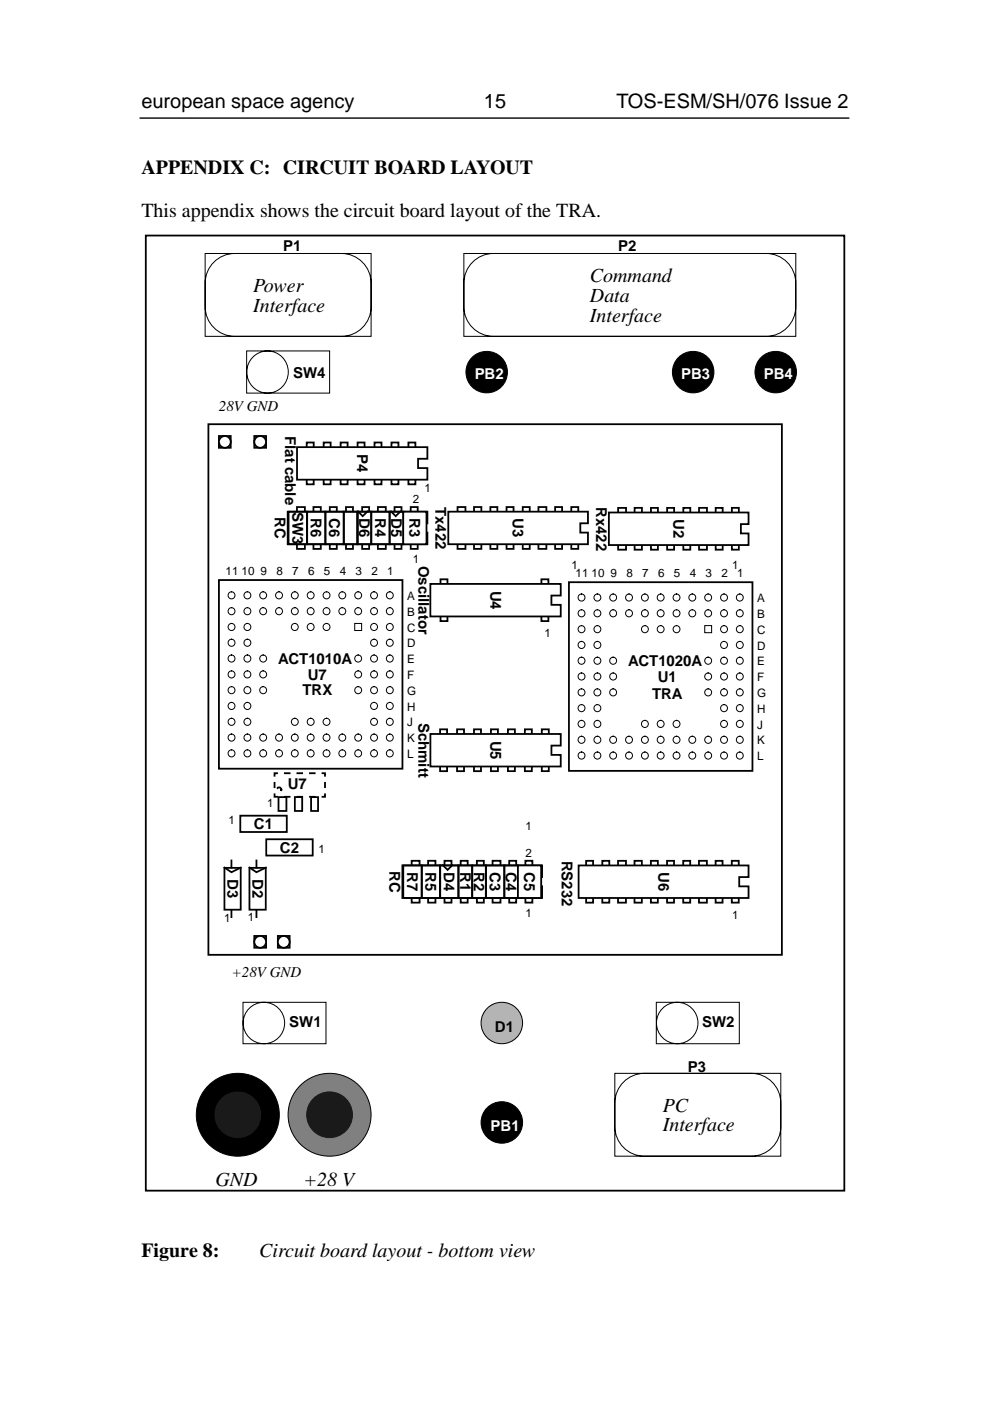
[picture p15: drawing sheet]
<svg xmlns="http://www.w3.org/2000/svg" width="210mm" height="297mm" viewBox="0 0 210 297" stroke-linecap="round" stroke-linejoin="round" font-family="sans-serif">
<defs><g id="words">
<g font-size="4.2">
<text x="30" y="22.9">european space agency</text>
<text x="102.6" y="22.9">15</text>
<text x="130.8" y="22.9">TOS-ESM/SH/076 Issue 2</text>
<text x="30" y="36.9">APPENDIX C: CIRCUIT BOARD LAYOUT</text>
<text x="30" y="46">This appendix shows the circuit board layout of the TRA.</text>
<text x="125.1" y="59.7">Command</text>
<text x="53.7" y="61.8">Power</text>
<text x="125.1" y="64">Data</text>
<text x="53.7" y="66.1">Interface</text>
<text x="125.1" y="68.2">Interface</text>
<text x="140.6" y="235.7">PC</text>
<text x="140.6" y="239.9">Interface</text>
<text x="45.7" y="251.5">GND</text>
<text x="64.4" y="251.5">+28 V</text>
<text x="30" y="266.5">Figure 8:</text>
<text x="55" y="266.5">Circuit board layout - bottom view</text>
</g>
<g font-size="3.2">
<text x="60.1" y="53.3">P1</text>
<text x="131.1" y="53.3">P2</text>
<text x="62.2" y="80.2">SW4</text>
<text x="46.4" y="87.1">28V GND</text>
<text x="60.5" y="92.4" transform="rotate(90 60.5 92.4)">Flat cable</text>
<text x="75.8" y="96.2" transform="rotate(90 75.8 96.2)">P4</text>
<text x="92.4" y="107.4" transform="rotate(90 92.4 107.4)">Tx422</text>
<text x="126.4" y="107.4" transform="rotate(90 126.4 107.4)">Rx422</text>
<text x="58.3" y="109.7" transform="rotate(90 58.3 109.7)">RC</text>
<text x="62.1" y="108.5" transform="rotate(90 62.1 108.5)">SW3</text>
<text x="65.9" y="109.9" transform="rotate(90 65.9 109.9)">R6</text>
<text x="69.8" y="109.9" transform="rotate(90 69.8 109.9)">C6</text>
<text x="76.2" y="109.9" transform="rotate(90 76.2 109.9)">D6</text>
<text x="79.6" y="109.9" transform="rotate(90 79.6 109.9)">R4</text>
<text x="83" y="109.9" transform="rotate(90 83 109.9)">D5</text>
<text x="86.9" y="109.9" transform="rotate(90 86.9 109.9)">R3</text>
<text x="108.8" y="109.9" transform="rotate(90 108.8 109.9)">U3</text>
<text x="142.8" y="110.1" transform="rotate(90 142.8 110.1)">U2</text>
<text x="88.8" y="119.9" transform="rotate(90 88.8 119.9)">Oscillator</text>
<text x="104" y="125.2" transform="rotate(90 104 125.2)">U4</text>
<text x="59" y="140.7">ACT1010A</text>
<text x="133.2" y="141.1">ACT1020A</text>
<text x="64.1" y="147.4">TRX</text>
<text x="65.3" y="144.2">U7</text>
<text x="138.3" y="148.2">TRA</text>
<text x="139.5" y="144.7">U1</text>
<text x="88.8" y="153.3" transform="rotate(90 88.8 153.3)">Schmitt</text>
<text x="104" y="157" transform="rotate(90 104 157)">U5</text>
<text x="61" y="167.3">U7</text>
<text x="53.9" y="175.8">C1</text>
<text x="59.4" y="180.8">C2</text>
<text x="82.6" y="184.6" transform="rotate(90 82.6 184.6)">RC</text>
<text x="86.4" y="184.9" transform="rotate(90 86.4 184.9)">R7</text>
<text x="90.3" y="184.9" transform="rotate(90 90.3 184.9)">R5</text>
<text x="94.2" y="184.9" transform="rotate(90 94.2 184.9)">D4</text>
<text x="97.6" y="184.9" transform="rotate(90 97.6 184.9)">R1</text>
<text x="100.5" y="184.9" transform="rotate(90 100.5 184.9)">R2</text>
<text x="103.9" y="184.9" transform="rotate(90 103.9 184.9)">C3</text>
<text x="107.3" y="184.9" transform="rotate(90 107.3 184.9)">C4</text>
<text x="111.2" y="184.9" transform="rotate(90 111.2 184.9)">C5</text>
<text x="119.1" y="182.5" transform="rotate(90 119.1 182.5)">RS232</text>
<text x="139.6" y="184.9" transform="rotate(90 139.6 184.9)">U6</text>
<text x="48.3" y="186.4" transform="rotate(90 48.3 186.4)">D3</text>
<text x="53.6" y="186.4" transform="rotate(90 53.6 186.4)">D2</text>
<text x="49.2" y="207.1">+28V GND</text>
<text x="61.4" y="217.8">SW1</text>
<text x="105" y="218.8">D1</text>
<text x="148.9" y="217.8">SW2</text>
<text x="145.9" y="227.3">P3</text>
</g>
<g font-size="3.2" fill="#fff">
<text x="100.7" y="80.3">PB2</text>
<text x="144.5" y="80.3">PB3</text>
<text x="162" y="80.3">PB4</text>
<text x="104" y="239.8">PB1</text>
</g>
<g font-size="2.5">
<text x="87.6" y="106.7">2</text>
<text x="90.1" y="104.2">1</text>
<text x="87.6" y="119.4">1</text>
<text x="47.9" y="122">11</text>
<text x="51.2" y="122">10</text>
<text x="55.3" y="122">9</text>
<text x="58.6" y="122">8</text>
<text x="62" y="122">7</text>
<text x="65.3" y="122">6</text>
<text x="68.7" y="122">5</text>
<text x="72.1" y="122">4</text>
<text x="75.4" y="122">3</text>
<text x="78.8" y="122">2</text>
<text x="82.1" y="122">1</text>
<text x="121.2" y="120.7">1</text>
<text x="122.1" y="122.4">11</text>
<text x="125.5" y="122.4">10</text>
<text x="129.5" y="122.4">9</text>
<text x="132.9" y="122.4">8</text>
<text x="136.2" y="122.4">7</text>
<text x="139.6" y="122.4">6</text>
<text x="142.9" y="122.4">5</text>
<text x="146.3" y="122.4">4</text>
<text x="149.7" y="122.4">3</text>
<text x="153" y="122.4">2</text>
<text x="155.3" y="120.7">1</text>
<text x="156.3" y="122.4">1</text>
<text x="86.3" y="127.2">A</text>
<text x="86.3" y="130.6">B</text>
<text x="160.6" y="127.7">A</text>
<text x="160.6" y="131">B</text>
<text x="86.3" y="133.9">C</text>
<text x="86.3" y="137.3">D</text>
<text x="115.5" y="135">1</text>
<text x="160.6" y="134.4">C</text>
<text x="160.6" y="137.7">D</text>
<text x="86.3" y="140.6">E</text>
<text x="86.3" y="144">F</text>
<text x="160.6" y="141.1">E</text>
<text x="86.3" y="147.3">G</text>
<text x="160.6" y="144.4">F</text>
<text x="160.6" y="147.8">G</text>
<text x="86.3" y="150.7">H</text>
<text x="86.3" y="154">J</text>
<text x="160.6" y="151.1">H</text>
<text x="160.6" y="154.5">J</text>
<text x="86.3" y="157.4">K</text>
<text x="86.3" y="160.7">L</text>
<text x="160.6" y="157.8">K</text>
<text x="160.6" y="161.2">L</text>
<text x="56.7" y="171.2">1</text>
<text x="48.4" y="174.7">1</text>
<text x="111.5" y="175.9">1</text>
<text x="67.6" y="180.9">1</text>
<text x="111.4" y="181.7">2</text>
<text x="47.6" y="195.4">1</text>
<text x="52.6" y="195.2">1</text>
<text x="111.4" y="194.4">1</text>
<text x="155.3" y="194.9">1</text>
</g>
</g></defs>
<path d="M29.7 25h150.3" fill="none" stroke="#000" stroke-width=".3"/>
<path d="M30 20h150v4h-150z" fill-rule="evenodd" fill="#fff"/>
<path d="M30.9 49.9h148.2v202.5h-148.2z" fill="none" stroke="#000" stroke-width=".38"/>
<circle cx="69.9" cy="236.4" r="8.8" fill="#808080" stroke="#000" stroke-width=".21"/>
<g fill="#000" stroke="#000" stroke-width=".21">
<circle cx="103.2" cy="78.9" r="4.4"/>
<circle cx="147" cy="78.9" r="4.4"/>
<circle cx="164.5" cy="78.9" r="4.4"/>
<circle cx="50.4" cy="236.4" r="8.8"/>
</g>
<g fill="none" stroke="#000" stroke-width=".21">
<path d="M43.5 53.7h35.2v17.6h-35.2zM45.3 55.6a6.9 6.9 0 0 1 6-1.9h18.1a12.5 12.5 0 0 1 5.9 .7 6.7 6.7 0 0 1 3.4 7.1v2.1a6.6 6.6 0 0 1-5.2 7.6l-20.7 .1a12.5 12.5 0 0 1-5.9-.7 6.7 6.7 0 0 1-3.4-7v-2.8a6.5 6.5 0 0 1 1.8-5.2zM98.4 53.7h70.4v17.6h-70.4zM100.2 55.6a6.2 6.2 0 0 1 4.4-1.9h55.4a8.6 8.6 0 0 1 6.2 1.3 6.9 6.9 0 0 1 2.6 6.5v2.1a6.6 6.6 0 0 1-5.3 7.6l-56.3 .1a8.6 8.6 0 0 1-6.3-1.2 6.9 6.9 0 0 1-2.5-6.5v-2.8a6.5 6.5 0 0 1 1.8-5.2zM52.3 74.4h17.6v8.9h-17.6zM51.5 212.5h17.6v8.8h-17.6zM130.4 227.6h35.2v17.5h-35.2zM132.2 229.4a6.9 6.9 0 0 1 6-1.8h18.1a12.5 12.5 0 0 1 5.9 .7 6.7 6.7 0 0 1 3.4 7v2.1a6.6 6.6 0 0 1-5.2 7.7h-20.7a12.5 12.5 0 0 1-5.9-.7 6.7 6.7 0 0 1-3.4-7v-2.8a6.5 6.5 0 0 1 1.8-5.2z"/>
<circle cx="56.7" cy="78.8" r="4.4"/>
<circle cx="56" cy="216.9" r="4.4"/>
</g>
<circle cx="106.4" cy="216.9" r="4.4" fill="#b3b3b3" stroke="#000" stroke-width=".21"/>
<g fill="#1a1a1a" stroke="#1a1a1a" stroke-width=".21">
<circle cx="69.9" cy="236.4" r="4.9"/>
<circle cx="50.4" cy="236.4" r="4.9"/>
</g>
<circle cx="106.4" cy="238" r="4.4" fill="#000" stroke="#000" stroke-width=".21"/>
<path d="M44.2 89.9h121.6v112.5h-121.6zM124.3 182.5h1.5v8.9h-1.5zM127.7 182.5h1.5v8.9h-1.5zM131.1 182.5h1.7v8.9h-1.7zM134.6 182.5h1.5v8.9h-1.5zM138 182.5h1.5v8.9h-1.5zM141.5 182.5h1.5v8.9h-1.5zM144.9 182.5h1.5v8.9h-1.5zM148.2 182.5h1.7v8.9h-1.7zM151.8 182.5h1.5v8.9h-1.5zM155.2 182.5h1.5v8.9h-1.5z" fill="none" stroke="#000" stroke-width=".38"/>
<path d="M122.7 183.5h36.1v2.5h-2v1.9h2v2.5h-36.1z" fill-rule="evenodd" fill="#fff" stroke="#000" stroke-width=".38"/>
<path d="M93.4 122.8h1.5v8.9h-1.5zM114.8 122.8h1.5v8.9h-1.5z" fill="none" stroke="#000" stroke-width=".38"/>
<path d="M91.3 123.8h27.6v2.5h-1.9v1.9h1.9v2.5h-27.6z" fill-rule="evenodd" fill="#fff" stroke="#000" stroke-width=".38"/>
<path d="M93.3 154.6h1.5v8.9h-1.5zM96.9 154.6h1.5v8.9h-1.5zM100.5 154.6h1.5v8.9h-1.5zM104.1 154.6h1.5v8.9h-1.5zM107.7 154.6h1.5v8.9h-1.5zM111.3 154.6h1.5v8.9h-1.5zM114.9 154.6h1.5v8.9h-1.5z" fill="none" stroke="#000" stroke-width=".38"/>
<path d="M91.3 155.6h27.6v2.5h-1.9v2h1.9v2.4h-27.6z" fill-rule="evenodd" fill="#fff" stroke="#000" stroke-width=".38"/>
<path d="M97 107.5h1.7v8.9h-1.7zM100.5 107.5h1.6v8.9h-1.6zM104 107.5h1.5v8.9h-1.5zM107.4 107.5h1.5v8.9h-1.5zM110.9 107.5h1.5v8.9h-1.5zM114.2 107.5h1.7v8.9h-1.7zM117.7 107.5h1.5v8.9h-1.5zM121.2 107.5h1.5v8.9h-1.5z" fill="none" stroke="#000" stroke-width=".38"/>
<path d="M95.1 108.5h29.6v2.5h-1.6v1.9h1.6v2.5h-29.6z" fill-rule="evenodd" fill="#fff" stroke="#000" stroke-width=".38"/>
<path d="M131.1 107.7h1.7v8.9h-1.7zM134.6 107.7h1.6v8.9h-1.6zM138.1 107.7h1.4v8.9h-1.4zM141.5 107.7h1.5v8.9h-1.5zM144.9 107.7h1.5v8.9h-1.5zM148.3 107.7h1.6v8.9h-1.6zM151.8 107.7h1.5v8.9h-1.5zM155.2 107.7h1.5v8.8h-1.5z" fill="none" stroke="#000" stroke-width=".38"/>
<path d="M129.1 108.7h29.7v2.4h-1.7v2h1.7v2.5h-29.7z" fill-rule="evenodd" fill="#fff" stroke="#000" stroke-width=".38"/>
<path d="M120.7 123.4h38.9v40h-38.9z" fill="none" stroke="#000" stroke-width=".38"/>
<path d="M149.5 132.6h1.4v1.5h-1.4z" fill="none" stroke="#000" stroke-width=".21"/>
<path d="M132.9 129.5l.5-.2v.7v-.7a.75 .75 0 0 1 .8 .9 .75 .75 0 0 1-1.1 .5 .75 .75 0 0 1-.2-1.2z" fill="#fff"/>
<circle cx="133.4" cy="130" r=".74" fill="none" stroke="#000" stroke-width=".21"/>
<path d="M143 129.5l.5-.2v.7v-.7a.75 .75 0 0 1 .7 .9 .75 .75 0 0 1-1.1 .5 .75 .75 0 0 1-.1-1.2z" fill="#fff"/>
<circle cx="143.5" cy="130" r=".74" fill="none" stroke="#000" stroke-width=".21"/>
<path d="M136.3 129.5l.5-.2v.7v-.7a.75 .75 0 0 1 .7 .9 .75 .75 0 0 1-1.1 .5 .75 .75 0 0 1-.1-1.2z" fill="#fff"/>
<circle cx="136.8" cy="130" r=".74" fill="none" stroke="#000" stroke-width=".21"/>
<path d="M129.5 129.5l.6-.2v.7v-.7a.75 .75 0 0 1 .7 .9 .75 .75 0 0 1-1.1 .5 .75 .75 0 0 1-.2-1.2z" fill="#fff"/>
<circle cx="130.1" cy="130" r=".74" fill="none" stroke="#000" stroke-width=".21"/>
<path d="M149.7 129.5l.5-.2v.7v-.7a.75 .75 0 0 1 .8 .9 .75 .75 0 0 1-1.1 .5 .75 .75 0 0 1-.2-1.2z" fill="#fff"/>
<circle cx="150.2" cy="130" r=".74" fill="none" stroke="#000" stroke-width=".21"/>
<path d="M146.3 129.5l.5-.2v.7v-.7a.75 .75 0 0 1 .8 .9 .75 .75 0 0 1-1.1 .5 .75 .75 0 0 1-.2-1.2z" fill="#fff"/>
<circle cx="146.8" cy="130" r=".74" fill="none" stroke="#000" stroke-width=".21"/>
<path d="M139.6 129.5l.5-.2v.7v-.7a.75 .75 0 0 1 .8 .9 .75 .75 0 0 1-1.1 .5 .75 .75 0 0 1-.2-1.2z" fill="#fff"/>
<circle cx="140.1" cy="130" r=".74" fill="none" stroke="#000" stroke-width=".21"/>
<path d="M126.2 129.5l.5-.2v.7v-.7a.75 .75 0 0 1 .8 .9 .75 .75 0 0 1-1.1 .5 .75 .75 0 0 1-.2-1.2z" fill="#fff"/>
<circle cx="126.7" cy="130" r=".74" fill="none" stroke="#000" stroke-width=".21"/>
<path d="M122.8 129.5l.5-.2v.7v-.7a.75 .75 0 0 1 .8 .9 .75 .75 0 0 1-1.1 .5 .75 .75 0 0 1-.2-1.2z" fill="#fff"/>
<circle cx="123.3" cy="130" r=".74" fill="none" stroke="#000" stroke-width=".21"/>
<path d="M156.4 129.5l.5-.2v.7v-.7a.75 .75 0 0 1 .8 .9 .75 .75 0 0 1-1.1 .5 .75 .75 0 0 1-.2-1.2z" fill="#fff"/>
<circle cx="156.9" cy="130" r=".74" fill="none" stroke="#000" stroke-width=".21"/>
<path d="M153.1 129.5l.5-.2v.7v-.7a.75 .75 0 0 1 .7 .9 .75 .75 0 0 1-1.1 .5 .75 .75 0 0 1-.1-1.2z" fill="#fff"/>
<circle cx="153.6" cy="130" r=".74" fill="none" stroke="#000" stroke-width=".21"/>
<path d="M132.9 126.2l.5-.3v.8v-.8a.75 .75 0 0 1 .8 1 .75 .75 0 0 1-1.1 .4 .75 .75 0 0 1-.2-1.1z" fill="#fff"/>
<circle cx="133.4" cy="126.7" r=".74" fill="none" stroke="#000" stroke-width=".21"/>
<path d="M143 126.2l.5-.3v.8v-.8a.75 .75 0 0 1 .7 1 .75 .75 0 0 1-1.1 .4 .75 .75 0 0 1-.1-1.1z" fill="#fff"/>
<circle cx="143.5" cy="126.7" r=".74" fill="none" stroke="#000" stroke-width=".21"/>
<path d="M136.3 126.2l.5-.3v.8v-.8a.75 .75 0 0 1 .7 1 .75 .75 0 0 1-1.1 .4 .75 .75 0 0 1-.1-1.1z" fill="#fff"/>
<circle cx="136.8" cy="126.7" r=".74" fill="none" stroke="#000" stroke-width=".21"/>
<path d="M129.5 126.2l.6-.3v.8v-.8a.75 .75 0 0 1 .7 1 .75 .75 0 0 1-1.1 .4 .75 .75 0 0 1-.2-1.1z" fill="#fff"/>
<circle cx="130.1" cy="126.7" r=".74" fill="none" stroke="#000" stroke-width=".21"/>
<path d="M149.7 126.2l.5-.3v.8v-.8a.75 .75 0 0 1 .8 1 .75 .75 0 0 1-1.1 .4 .75 .75 0 0 1-.2-1.1z" fill="#fff"/>
<circle cx="150.2" cy="126.7" r=".74" fill="none" stroke="#000" stroke-width=".21"/>
<path d="M146.3 126.2l.5-.3v.8v-.8a.75 .75 0 0 1 .8 1 .75 .75 0 0 1-1.1 .4 .75 .75 0 0 1-.2-1.1z" fill="#fff"/>
<circle cx="146.8" cy="126.7" r=".74" fill="none" stroke="#000" stroke-width=".21"/>
<path d="M139.6 126.2l.5-.3v.8v-.8a.75 .75 0 0 1 .8 1 .75 .75 0 0 1-1.1 .4 .75 .75 0 0 1-.2-1.1z" fill="#fff"/>
<circle cx="140.1" cy="126.7" r=".74" fill="none" stroke="#000" stroke-width=".21"/>
<path d="M126.2 126.2l.5-.3v.8v-.8a.75 .75 0 0 1 .8 1 .75 .75 0 0 1-1.1 .4 .75 .75 0 0 1-.2-1.1z" fill="#fff"/>
<circle cx="126.7" cy="126.7" r=".74" fill="none" stroke="#000" stroke-width=".21"/>
<path d="M122.8 126.2l.5-.3v.8v-.8a.75 .75 0 0 1 .8 1 .75 .75 0 0 1-1.1 .4 .75 .75 0 0 1-.2-1.1z" fill="#fff"/>
<circle cx="123.3" cy="126.7" r=".74" fill="none" stroke="#000" stroke-width=".21"/>
<path d="M156.4 126.2l.5-.3v.8v-.8a.75 .75 0 0 1 .8 1 .75 .75 0 0 1-1.1 .4 .75 .75 0 0 1-.2-1.1z" fill="#fff"/>
<circle cx="156.9" cy="126.7" r=".74" fill="none" stroke="#000" stroke-width=".21"/>
<path d="M153.1 126.2l.5-.3v.8v-.8a.75 .75 0 0 1 .7 1 .75 .75 0 0 1-1.1 .4 .75 .75 0 0 1-.1-1.1z" fill="#fff"/>
<circle cx="153.6" cy="126.7" r=".74" fill="none" stroke="#000" stroke-width=".21"/>
<path d="M143 132.9l.5-.3v.8v-.8a.75 .75 0 0 1 .7 1 .75 .75 0 0 1-1.1 .4 .75 .75 0 0 1-.1-1.1z" fill="#fff"/>
<circle cx="143.5" cy="133.4" r=".74" fill="none" stroke="#000" stroke-width=".21"/>
<path d="M136.3 132.9l.5-.3v.8v-.8a.75 .75 0 0 1 .7 1 .75 .75 0 0 1-1.1 .4 .75 .75 0 0 1-.1-1.1z" fill="#fff"/>
<circle cx="136.8" cy="133.4" r=".74" fill="none" stroke="#000" stroke-width=".21"/>
<path d="M139.6 132.9l.5-.3v.8v-.8a.75 .75 0 0 1 .8 1 .75 .75 0 0 1-1.1 .4 .75 .75 0 0 1-.2-1.1z" fill="#fff"/>
<circle cx="140.1" cy="133.4" r=".74" fill="none" stroke="#000" stroke-width=".21"/>
<path d="M126.2 132.9l.5-.3v.8v-.8a.75 .75 0 0 1 .8 1 .75 .75 0 0 1-1.1 .4 .75 .75 0 0 1-.2-1.1z" fill="#fff"/>
<circle cx="126.7" cy="133.4" r=".74" fill="none" stroke="#000" stroke-width=".21"/>
<path d="M122.8 132.9l.5-.3v.8v-.8a.75 .75 0 0 1 .8 1 .75 .75 0 0 1-1.1 .4 .75 .75 0 0 1-.2-1.1z" fill="#fff"/>
<circle cx="123.3" cy="133.4" r=".74" fill="none" stroke="#000" stroke-width=".21"/>
<path d="M156.4 132.9l.5-.3v.8v-.8a.75 .75 0 0 1 .8 1 .75 .75 0 0 1-1.1 .4 .75 .75 0 0 1-.2-1.1z" fill="#fff"/>
<circle cx="156.9" cy="133.4" r=".74" fill="none" stroke="#000" stroke-width=".21"/>
<path d="M153.1 132.9l.5-.3v.8v-.8a.75 .75 0 0 1 .7 1 .75 .75 0 0 1-1.1 .4 .75 .75 0 0 1-.1-1.1z" fill="#fff"/>
<circle cx="153.6" cy="133.4" r=".74" fill="none" stroke="#000" stroke-width=".21"/>
<path d="M126.2 136.2l.5-.2v.7v-.7a.75 .75 0 0 1 .8 .9 .75 .75 0 0 1-1.1 .5 .75 .75 0 0 1-.2-1.2z" fill="#fff"/>
<circle cx="126.7" cy="136.7" r=".74" fill="none" stroke="#000" stroke-width=".21"/>
<path d="M122.8 136.2l.5-.2v.7v-.7a.75 .75 0 0 1 .8 .9 .75 .75 0 0 1-1.1 .5 .75 .75 0 0 1-.2-1.2z" fill="#fff"/>
<circle cx="123.3" cy="136.7" r=".74" fill="none" stroke="#000" stroke-width=".21"/>
<path d="M156.4 136.2l.5-.2v.7v-.7a.75 .75 0 0 1 .8 .9 .75 .75 0 0 1-1.1 .5 .75 .75 0 0 1-.2-1.2z" fill="#fff"/>
<circle cx="156.9" cy="136.7" r=".74" fill="none" stroke="#000" stroke-width=".21"/>
<path d="M153.1 136.2l.5-.2v.7v-.7a.75 .75 0 0 1 .7 .9 .75 .75 0 0 1-1.1 .5 .75 .75 0 0 1-.1-1.2z" fill="#fff"/>
<circle cx="153.6" cy="136.7" r=".74" fill="none" stroke="#000" stroke-width=".21"/>
<path d="M129.5 139.6l.6-.3v.8v-.8a.75 .75 0 0 1 .7 1 .75 .75 0 0 1-1.1 .4 .75 .75 0 0 1-.2-1.1z" fill="#fff"/>
<circle cx="130.1" cy="140.1" r=".74" fill="none" stroke="#000" stroke-width=".21"/>
<path d="M149.7 139.6l.5-.3v.8v-.8a.75 .75 0 0 1 .8 1 .75 .75 0 0 1-1.1 .4 .75 .75 0 0 1-.2-1.1z" fill="#fff"/>
<circle cx="150.2" cy="140.1" r=".74" fill="none" stroke="#000" stroke-width=".21"/>
<path d="M126.2 139.6l.5-.3v.8v-.8a.75 .75 0 0 1 .8 1 .75 .75 0 0 1-1.1 .4 .75 .75 0 0 1-.2-1.1z" fill="#fff"/>
<circle cx="126.7" cy="140.1" r=".74" fill="none" stroke="#000" stroke-width=".21"/>
<path d="M122.8 139.6l.5-.3v.8v-.8a.75 .75 0 0 1 .8 1 .75 .75 0 0 1-1.1 .4 .75 .75 0 0 1-.2-1.1z" fill="#fff"/>
<circle cx="123.3" cy="140.1" r=".74" fill="none" stroke="#000" stroke-width=".21"/>
<path d="M156.4 139.6l.5-.3v.8v-.8a.75 .75 0 0 1 .8 1 .75 .75 0 0 1-1.1 .4 .75 .75 0 0 1-.2-1.1z" fill="#fff"/>
<circle cx="156.9" cy="140.1" r=".74" fill="none" stroke="#000" stroke-width=".21"/>
<path d="M153.1 139.6l.5-.3v.8v-.8a.75 .75 0 0 1 .7 1 .75 .75 0 0 1-1.1 .4 .75 .75 0 0 1-.1-1.1z" fill="#fff"/>
<circle cx="153.6" cy="140.1" r=".74" fill="none" stroke="#000" stroke-width=".21"/>
<path d="M129.5 142.9l.6-.2v.7v-.7a.75 .75 0 0 1 .7 .9 .75 .75 0 0 1-1.1 .5 .75 .75 0 0 1-.2-1.2z" fill="#fff"/>
<circle cx="130.1" cy="143.4" r=".74" fill="none" stroke="#000" stroke-width=".21"/>
<path d="M149.7 142.9l.5-.2v.7v-.7a.75 .75 0 0 1 .8 .9 .75 .75 0 0 1-1.1 .5 .75 .75 0 0 1-.2-1.2z" fill="#fff"/>
<circle cx="150.2" cy="143.4" r=".74" fill="none" stroke="#000" stroke-width=".21"/>
<path d="M126.2 142.9l.5-.2v.7v-.7a.75 .75 0 0 1 .8 .9 .75 .75 0 0 1-1.1 .5 .75 .75 0 0 1-.2-1.2z" fill="#fff"/>
<circle cx="126.7" cy="143.4" r=".74" fill="none" stroke="#000" stroke-width=".21"/>
<path d="M122.8 142.9l.5-.2v.7v-.7a.75 .75 0 0 1 .8 .9 .75 .75 0 0 1-1.1 .5 .75 .75 0 0 1-.2-1.2z" fill="#fff"/>
<circle cx="123.3" cy="143.4" r=".74" fill="none" stroke="#000" stroke-width=".21"/>
<path d="M156.4 142.9l.5-.2v.7v-.7a.75 .75 0 0 1 .8 .9 .75 .75 0 0 1-1.1 .5 .75 .75 0 0 1-.2-1.2z" fill="#fff"/>
<circle cx="156.9" cy="143.4" r=".74" fill="none" stroke="#000" stroke-width=".21"/>
<path d="M153.1 142.9l.5-.2v.7v-.7a.75 .75 0 0 1 .7 .9 .75 .75 0 0 1-1.1 .5 .75 .75 0 0 1-.1-1.2z" fill="#fff"/>
<circle cx="153.6" cy="143.4" r=".74" fill="none" stroke="#000" stroke-width=".21"/>
<path d="M129.5 146.3l.6-.3v.8v-.8a.75 .75 0 0 1 .7 1 .75 .75 0 0 1-1.1 .4 .75 .75 0 0 1-.2-1.1z" fill="#fff"/>
<circle cx="130.1" cy="146.8" r=".74" fill="none" stroke="#000" stroke-width=".21"/>
<path d="M149.7 146.3l.5-.3v.8v-.8a.75 .75 0 0 1 .8 1 .75 .75 0 0 1-1.1 .4 .75 .75 0 0 1-.2-1.1z" fill="#fff"/>
<circle cx="150.2" cy="146.8" r=".74" fill="none" stroke="#000" stroke-width=".21"/>
<path d="M126.2 146.3l.5-.3v.8v-.8a.75 .75 0 0 1 .8 1 .75 .75 0 0 1-1.1 .4 .75 .75 0 0 1-.2-1.1z" fill="#fff"/>
<circle cx="126.7" cy="146.8" r=".74" fill="none" stroke="#000" stroke-width=".21"/>
<path d="M122.8 146.3l.5-.3v.8v-.8a.75 .75 0 0 1 .8 1 .75 .75 0 0 1-1.1 .4 .75 .75 0 0 1-.2-1.1z" fill="#fff"/>
<circle cx="123.3" cy="146.8" r=".74" fill="none" stroke="#000" stroke-width=".21"/>
<path d="M156.4 146.3l.5-.3v.8v-.8a.75 .75 0 0 1 .8 1 .75 .75 0 0 1-1.1 .4 .75 .75 0 0 1-.2-1.1z" fill="#fff"/>
<circle cx="156.9" cy="146.8" r=".74" fill="none" stroke="#000" stroke-width=".21"/>
<path d="M153.1 146.3l.5-.3v.8v-.8a.75 .75 0 0 1 .7 1 .75 .75 0 0 1-1.1 .4 .75 .75 0 0 1-.1-1.1z" fill="#fff"/>
<circle cx="153.6" cy="146.8" r=".74" fill="none" stroke="#000" stroke-width=".21"/>
<path d="M126.2 149.6l.5-.2v.7v-.7a.75 .75 0 0 1 .8 .9 .75 .75 0 0 1-1.1 .5 .75 .75 0 0 1-.2-1.2z" fill="#fff"/>
<circle cx="126.7" cy="150.1" r=".74" fill="none" stroke="#000" stroke-width=".21"/>
<path d="M122.8 149.6l.5-.2v.7v-.7a.75 .75 0 0 1 .8 .9 .75 .75 0 0 1-1.1 .5 .75 .75 0 0 1-.2-1.2z" fill="#fff"/>
<circle cx="123.3" cy="150.1" r=".74" fill="none" stroke="#000" stroke-width=".21"/>
<path d="M156.4 149.6l.5-.2v.7v-.7a.75 .75 0 0 1 .8 .9 .75 .75 0 0 1-1.1 .5 .75 .75 0 0 1-.2-1.2z" fill="#fff"/>
<circle cx="156.9" cy="150.1" r=".74" fill="none" stroke="#000" stroke-width=".21"/>
<path d="M153.1 149.6l.5-.2v.7v-.7a.75 .75 0 0 1 .7 .9 .75 .75 0 0 1-1.1 .5 .75 .75 0 0 1-.1-1.2z" fill="#fff"/>
<circle cx="153.6" cy="150.1" r=".74" fill="none" stroke="#000" stroke-width=".21"/>
<path d="M143 153l.5-.3v.8v-.8a.75 .75 0 0 1 .7 1 .75 .75 0 0 1-1.1 .4 .75 .75 0 0 1-.1-1.1z" fill="#fff"/>
<circle cx="143.5" cy="153.5" r=".74" fill="none" stroke="#000" stroke-width=".21"/>
<path d="M136.3 153l.5-.3v.8v-.8a.75 .75 0 0 1 .7 1 .75 .75 0 0 1-1.1 .4 .75 .75 0 0 1-.1-1.1z" fill="#fff"/>
<circle cx="136.8" cy="153.5" r=".74" fill="none" stroke="#000" stroke-width=".21"/>
<path d="M139.6 153l.5-.3v.8v-.8a.75 .75 0 0 1 .8 1 .75 .75 0 0 1-1.1 .4 .75 .75 0 0 1-.2-1.1z" fill="#fff"/>
<circle cx="140.1" cy="153.5" r=".74" fill="none" stroke="#000" stroke-width=".21"/>
<path d="M126.2 153l.5-.3v.8v-.8a.75 .75 0 0 1 .8 1 .75 .75 0 0 1-1.1 .4 .75 .75 0 0 1-.2-1.1z" fill="#fff"/>
<circle cx="126.7" cy="153.5" r=".74" fill="none" stroke="#000" stroke-width=".21"/>
<path d="M122.8 153l.5-.3v.8v-.8a.75 .75 0 0 1 .8 1 .75 .75 0 0 1-1.1 .4 .75 .75 0 0 1-.2-1.1z" fill="#fff"/>
<circle cx="123.3" cy="153.5" r=".74" fill="none" stroke="#000" stroke-width=".21"/>
<path d="M156.4 153l.5-.3v.8v-.8a.75 .75 0 0 1 .8 1 .75 .75 0 0 1-1.1 .4 .75 .75 0 0 1-.2-1.1z" fill="#fff"/>
<circle cx="156.9" cy="153.5" r=".74" fill="none" stroke="#000" stroke-width=".21"/>
<path d="M153.1 153l.5-.3v.8v-.8a.75 .75 0 0 1 .7 1 .75 .75 0 0 1-1.1 .4 .75 .75 0 0 1-.1-1.1z" fill="#fff"/>
<circle cx="153.6" cy="153.5" r=".74" fill="none" stroke="#000" stroke-width=".21"/>
<path d="M132.9 156.3l.5-.2v.7v-.7a.75 .75 0 0 1 .8 .9 .75 .75 0 0 1-1.1 .5 .75 .75 0 0 1-.2-1.2z" fill="#fff"/>
<circle cx="133.4" cy="156.8" r=".74" fill="none" stroke="#000" stroke-width=".21"/>
<path d="M143 156.3l.5-.2v.7v-.7a.75 .75 0 0 1 .7 .9 .75 .75 0 0 1-1.1 .5 .75 .75 0 0 1-.1-1.2z" fill="#fff"/>
<circle cx="143.5" cy="156.8" r=".74" fill="none" stroke="#000" stroke-width=".21"/>
<path d="M136.3 156.3l.5-.2v.7v-.7a.75 .75 0 0 1 .7 .9 .75 .75 0 0 1-1.1 .5 .75 .75 0 0 1-.1-1.2z" fill="#fff"/>
<circle cx="136.8" cy="156.8" r=".74" fill="none" stroke="#000" stroke-width=".21"/>
<path d="M129.5 156.3l.6-.2v.7v-.7a.75 .75 0 0 1 .7 .9 .75 .75 0 0 1-1.1 .5 .75 .75 0 0 1-.2-1.2z" fill="#fff"/>
<circle cx="130.1" cy="156.8" r=".74" fill="none" stroke="#000" stroke-width=".21"/>
<path d="M149.7 156.3l.5-.2v.7v-.7a.75 .75 0 0 1 .8 .9 .75 .75 0 0 1-1.1 .5 .75 .75 0 0 1-.2-1.2z" fill="#fff"/>
<circle cx="150.2" cy="156.8" r=".74" fill="none" stroke="#000" stroke-width=".21"/>
<path d="M146.3 156.3l.5-.2v.7v-.7a.75 .75 0 0 1 .8 .9 .75 .75 0 0 1-1.1 .5 .75 .75 0 0 1-.2-1.2z" fill="#fff"/>
<circle cx="146.8" cy="156.8" r=".74" fill="none" stroke="#000" stroke-width=".21"/>
<path d="M139.6 156.3l.5-.2v.7v-.7a.75 .75 0 0 1 .8 .9 .75 .75 0 0 1-1.1 .5 .75 .75 0 0 1-.2-1.2z" fill="#fff"/>
<circle cx="140.1" cy="156.8" r=".74" fill="none" stroke="#000" stroke-width=".21"/>
<path d="M126.2 156.3l.5-.2v.7v-.7a.75 .75 0 0 1 .8 .9 .75 .75 0 0 1-1.1 .5 .75 .75 0 0 1-.2-1.2z" fill="#fff"/>
<circle cx="126.7" cy="156.8" r=".74" fill="none" stroke="#000" stroke-width=".21"/>
<path d="M122.8 156.3l.5-.2v.7v-.7a.75 .75 0 0 1 .8 .9 .75 .75 0 0 1-1.1 .5 .75 .75 0 0 1-.2-1.2z" fill="#fff"/>
<circle cx="123.3" cy="156.8" r=".74" fill="none" stroke="#000" stroke-width=".21"/>
<path d="M156.4 156.3l.5-.2v.7v-.7a.75 .75 0 0 1 .8 .9 .75 .75 0 0 1-1.1 .5 .75 .75 0 0 1-.2-1.2z" fill="#fff"/>
<circle cx="156.9" cy="156.8" r=".74" fill="none" stroke="#000" stroke-width=".21"/>
<path d="M153.1 156.3l.5-.2v.7v-.7a.75 .75 0 0 1 .7 .9 .75 .75 0 0 1-1.1 .5 .75 .75 0 0 1-.1-1.2z" fill="#fff"/>
<circle cx="153.6" cy="156.8" r=".74" fill="none" stroke="#000" stroke-width=".21"/>
<path d="M132.9 159.7l.5-.3v.8v-.8a.75 .75 0 0 1 .8 1 .75 .75 0 0 1-1.1 .4 .75 .75 0 0 1-.2-1.1z" fill="#fff"/>
<circle cx="133.4" cy="160.2" r=".74" fill="none" stroke="#000" stroke-width=".21"/>
<path d="M143 159.7l.5-.3v.8v-.8a.75 .75 0 0 1 .7 1 .75 .75 0 0 1-1.1 .4 .75 .75 0 0 1-.1-1.1z" fill="#fff"/>
<circle cx="143.5" cy="160.2" r=".74" fill="none" stroke="#000" stroke-width=".21"/>
<path d="M136.3 159.7l.5-.3v.8v-.8a.75 .75 0 0 1 .7 1 .75 .75 0 0 1-1.1 .4 .75 .75 0 0 1-.1-1.1z" fill="#fff"/>
<circle cx="136.8" cy="160.2" r=".74" fill="none" stroke="#000" stroke-width=".21"/>
<path d="M129.5 159.7l.6-.3v.8v-.8a.75 .75 0 0 1 .7 1 .75 .75 0 0 1-1.1 .4 .75 .75 0 0 1-.2-1.1z" fill="#fff"/>
<circle cx="130.1" cy="160.2" r=".74" fill="none" stroke="#000" stroke-width=".21"/>
<path d="M149.7 159.7l.5-.3v.8v-.8a.75 .75 0 0 1 .8 1 .75 .75 0 0 1-1.1 .4 .75 .75 0 0 1-.2-1.1z" fill="#fff"/>
<circle cx="150.2" cy="160.2" r=".74" fill="none" stroke="#000" stroke-width=".21"/>
<path d="M146.3 159.7l.5-.3v.8v-.8a.75 .75 0 0 1 .8 1 .75 .75 0 0 1-1.1 .4 .75 .75 0 0 1-.2-1.1z" fill="#fff"/>
<circle cx="146.8" cy="160.2" r=".74" fill="none" stroke="#000" stroke-width=".21"/>
<path d="M139.6 159.7l.5-.3v.8v-.8a.75 .75 0 0 1 .8 1 .75 .75 0 0 1-1.1 .4 .75 .75 0 0 1-.2-1.1z" fill="#fff"/>
<circle cx="140.1" cy="160.2" r=".74" fill="none" stroke="#000" stroke-width=".21"/>
<path d="M126.2 159.7l.5-.3v.8v-.8a.75 .75 0 0 1 .8 1 .75 .75 0 0 1-1.1 .4 .75 .75 0 0 1-.2-1.1z" fill="#fff"/>
<circle cx="126.7" cy="160.2" r=".74" fill="none" stroke="#000" stroke-width=".21"/>
<path d="M122.8 159.7l.5-.3v.8v-.8a.75 .75 0 0 1 .8 1 .75 .75 0 0 1-1.1 .4 .75 .75 0 0 1-.2-1.1z" fill="#fff"/>
<circle cx="123.3" cy="160.2" r=".74" fill="none" stroke="#000" stroke-width=".21"/>
<path d="M156.4 159.7l.5-.3v.8v-.8a.75 .75 0 0 1 .8 1 .75 .75 0 0 1-1.1 .4 .75 .75 0 0 1-.2-1.1z" fill="#fff"/>
<circle cx="156.9" cy="160.2" r=".74" fill="none" stroke="#000" stroke-width=".21"/>
<path d="M153.1 159.7l.5-.3v.8v-.8a.75 .75 0 0 1 .7 1 .75 .75 0 0 1-1.1 .4 .75 .75 0 0 1-.1-1.1z" fill="#fff"/>
<circle cx="153.6" cy="160.2" r=".74" fill="none" stroke="#000" stroke-width=".21"/>
<path d="M63 107.5h1.7v8.9h-1.7zM66.5 107.5h1.5v8.9h-1.5zM69.9 107.5h1.5v8.9h-1.5zM73.4 107.5h1.5v8.9h-1.5zM76.8 107.5h1.5v8.9h-1.5zM80.1 107.5h1.7v8.9h-1.7zM83.7 107.5h1.5v8.9h-1.5zM87.1 107.5h1.5v8.9h-1.5zM52.9 184h3.5v8.9h-3.5zM52.9 183.9l1.5 1 2-1M54.4 182.4v1.5M54.4 192.9v1.5" fill="none" stroke="#000" stroke-width=".38"/>
<path d="M61 108.5h29.6v2.5h-1.6v1.9h1.6v2.5h-29.6z" fill-rule="evenodd" fill="#fff" stroke="#000" stroke-width=".38"/>
<path d="M61.2 108.5h3.9v6.9h-3.9zM65.1 108.5h3.9v6.9h-3.9zM69 108.5h3.9v6.9h-3.9zM72.9 108.5h2.9v6.9h-2.9zM75.8 108.5h3v6.9h-3zM78.7 108.5h4v6.9h-4zM82.6 108.5h3v6.9h-3z" fill="none" stroke="#000" stroke-width=".38"/>
<path d="M85.5 108.5h5v6.9h-5z" fill-rule="evenodd" fill="#fff" stroke="#000" stroke-width=".38"/>
<path d="M87.3 182.5h1.7v8.9h-1.7zM90.8 182.5h1.6v8.9h-1.6zM94.3 182.5h1.5v8.9h-1.5zM97.7 182.5h1.5v8.9h-1.5zM101.1 182.5h1.5v8.9h-1.5zM104.5 182.5h1.7v8.9h-1.7zM108 182.5h1.5v8.9h-1.5zM111.4 182.5h1.5v8.9h-1.5z" fill="none" stroke="#000" stroke-width=".38"/>
<path d="M85.3 183.5h29.7v2.4h-1.7v2h1.7v2.5h-29.7z" fill-rule="evenodd" fill="#fff" stroke="#000" stroke-width=".38"/>
<path d="M85.5 183.5h4v6.9h-4zM89.4 183.5h4v6.9h-4zM93.3 183.5h4v6.9h-4zM97.2 183.5h3v6.9h-3zM100.1 183.5h3v6.9h-3zM103 183.5h4v6.9h-4zM106.9 183.5h3v6.9h-3z" fill="none" stroke="#000" stroke-width=".38"/>
<path d="M109.8 183.5h5v6.9h-5z" fill-rule="evenodd" fill="#fff" stroke="#000" stroke-width=".38"/>
<g fill="none" stroke="#000" stroke-width=".38">
<path d="M65.1 93.8h1.4v8.9h-1.4zM68.6 93.8h1.5v8.9h-1.5zM72.2 93.8h1.5v8.9h-1.5zM75.8 93.8h1.5v8.9h-1.5zM79.4 93.8h1.5v8.9h-1.5zM83 93.8h1.5v8.9h-1.5zM86.6 93.8h1.5v8.9h-1.5zM75.9 108.4l1 1 1-1M82.9 108.4l1 1 1-1M51 172.9h9.8v3.5h-9.8zM56.5 177.9h9.8v3.5h-9.8zM47.6 184h3.5v8.9h-3.5z"/>
<path d="M47.6 183.9l1.5 1 2-1M49.1 182.4v1.5M49.1 192.9v1.5M93.9 183.4l1 1 1-1"/>
</g>
<g fill="#fff" stroke="#000" stroke-width=".38">
<path d="M63 94.8h27.6v2.5h-1.9v1.9h1.9v2.5h-27.6z" fill-rule="evenodd"/>
<path d="M53.9 92.4h2.5v2.5h-2.5z" fill-rule="evenodd"/>
</g>
<path d="M54.5 92.7l.7-.2v1.2v-1.2a1.23 1.23 0 0 1 1.1 1.6 1.23 1.23 0 0 1-1.8 .6 1.23 1.23 0 0 1 0-2z" fill="#fff"/>
<circle cx="55.2" cy="93.7" r="1.25" fill="none" stroke="#000" stroke-width=".38"/>
<path d="M46.4 92.4h2.5v2.5h-2.5z" fill-rule="evenodd" fill="#fff" stroke="#000" stroke-width=".38"/>
<path d="M47 92.7l.7-.2v1.2v-1.2a1.23 1.23 0 0 1 1.1 1.6 1.23 1.23 0 0 1-1.8 .6 1.23 1.23 0 0 1 0-2z" fill="#fff"/>
<circle cx="47.7" cy="93.7" r="1.25" fill="none" stroke="#000" stroke-width=".38"/>
<path d="M58.9 198.4h2.5v2.5h-2.5z" fill-rule="evenodd" fill="#fff" stroke="#000" stroke-width=".38"/>
<path d="M59.2 199l.6-.5h.4v1.2v-1.2a1.23 1.23 0 0 1 1.2 1.4 1.23 1.23 0 0 1-1.7 .9 1.23 1.23 0 0 1-.5-1.8z" fill="#fff"/>
<circle cx="60.2" cy="199.7" r="1.25" fill="none" stroke="#000" stroke-width=".38"/>
<path d="M53.9 198.4h2.5v2.5h-2.5z" fill-rule="evenodd" fill="#fff" stroke="#000" stroke-width=".38"/>
<path d="M54.2 199l.6-.5h.4v1.2v-1.2a1.23 1.23 0 0 1 1.2 1.4 1.23 1.23 0 0 1-1.7 .9 1.23 1.23 0 0 1-.5-1.8z" fill="#fff"/>
<g fill="none" stroke="#000" stroke-width=".38">
<path d="M46.4 123h39v40h-39z"/>
<circle cx="55.2" cy="199.7" r="1.25"/>
</g>
<path d="M75.2 132.2h1.5v1.5h-1.5z" fill="none" stroke="#000" stroke-width=".21"/>
<path d="M58.7 129l.5-.2v.8v-.8a.75 .75 0 0 1 .7 1 .75 .75 0 0 1-1.1 .4 .75 .75 0 0 1-.1-1.2z" fill="#fff"/>
<circle cx="59.2" cy="129.6" r=".74" fill="none" stroke="#000" stroke-width=".21"/>
<path d="M68.7 129l.6-.2v.8v-.8a.75 .75 0 0 1 .7 1 .75 .75 0 0 1-1.1 .4 .75 .75 0 0 1-.2-1.2z" fill="#fff"/>
<circle cx="69.3" cy="129.6" r=".74" fill="none" stroke="#000" stroke-width=".21"/>
<path d="M62 129l.5-.2v.8v-.8a.75 .75 0 0 1 .8 1 .75 .75 0 0 1-1.1 .4 .75 .75 0 0 1-.2-1.2z" fill="#fff"/>
<circle cx="62.5" cy="129.6" r=".74" fill="none" stroke="#000" stroke-width=".21"/>
<path d="M55.3 129l.5-.2v.8v-.8a.75 .75 0 0 1 .8 1 .75 .75 0 0 1-1.1 .4 .75 .75 0 0 1-.2-1.2z" fill="#fff"/>
<circle cx="55.8" cy="129.6" r=".74" fill="none" stroke="#000" stroke-width=".21"/>
<path d="M75.5 129l.5-.2v.8v-.8a.75 .75 0 0 1 .7 1 .75 .75 0 0 1-1.1 .4 .75 .75 0 0 1-.1-1.2z" fill="#fff"/>
<circle cx="76" cy="129.6" r=".74" fill="none" stroke="#000" stroke-width=".21"/>
<path d="M72.1 129l.5-.2v.8v-.8a.75 .75 0 0 1 .8 1 .75 .75 0 0 1-1.1 .4 .75 .75 0 0 1-.2-1.2z" fill="#fff"/>
<circle cx="72.6" cy="129.6" r=".74" fill="none" stroke="#000" stroke-width=".21"/>
<path d="M65.4 129l.5-.2v.8v-.8a.75 .75 0 0 1 .8 1 .75 .75 0 0 1-1.1 .4 .75 .75 0 0 1-.2-1.2z" fill="#fff"/>
<circle cx="65.9" cy="129.6" r=".74" fill="none" stroke="#000" stroke-width=".21"/>
<path d="M52 129l.5-.2v.8v-.8a.75 .75 0 0 1 .7 1 .75 .75 0 0 1-1.1 .4 .75 .75 0 0 1-.1-1.2z" fill="#fff"/>
<circle cx="52.5" cy="129.6" r=".74" fill="none" stroke="#000" stroke-width=".21"/>
<path d="M48.6 129l.5-.2v.8v-.8a.75 .75 0 0 1 .8 1 .75 .75 0 0 1-1.1 .4 .75 .75 0 0 1-.2-1.2z" fill="#fff"/>
<circle cx="49.1" cy="129.6" r=".74" fill="none" stroke="#000" stroke-width=".21"/>
<path d="M82.2 129l.5-.2v.8v-.8a.75 .75 0 0 1 .7 1 .75 .75 0 0 1-1.1 .4 .75 .75 0 0 1-.1-1.2z" fill="#fff"/>
<circle cx="82.7" cy="129.6" r=".74" fill="none" stroke="#000" stroke-width=".21"/>
<path d="M78.8 129l.5-.2v.8v-.8a.75 .75 0 0 1 .8 1 .75 .75 0 0 1-1.1 .4 .75 .75 0 0 1-.2-1.2z" fill="#fff"/>
<circle cx="79.3" cy="129.6" r=".74" fill="none" stroke="#000" stroke-width=".21"/>
<path d="M58.7 125.7l.5-.2v.7v-.7a.75 .75 0 0 1 .7 .9 .75 .75 0 0 1-1.1 .5 .75 .75 0 0 1-.1-1.2z" fill="#fff"/>
<circle cx="59.2" cy="126.2" r=".74" fill="none" stroke="#000" stroke-width=".21"/>
<path d="M68.7 125.7l.6-.2v.7v-.7a.75 .75 0 0 1 .7 .9 .75 .75 0 0 1-1.1 .5 .75 .75 0 0 1-.2-1.2z" fill="#fff"/>
<circle cx="69.3" cy="126.2" r=".74" fill="none" stroke="#000" stroke-width=".21"/>
<path d="M62 125.7l.5-.2v.7v-.7a.75 .75 0 0 1 .8 .9 .75 .75 0 0 1-1.1 .5 .75 .75 0 0 1-.2-1.2z" fill="#fff"/>
<circle cx="62.5" cy="126.2" r=".74" fill="none" stroke="#000" stroke-width=".21"/>
<path d="M55.3 125.7l.5-.2v.7v-.7a.75 .75 0 0 1 .8 .9 .75 .75 0 0 1-1.1 .5 .75 .75 0 0 1-.2-1.2z" fill="#fff"/>
<circle cx="55.8" cy="126.2" r=".74" fill="none" stroke="#000" stroke-width=".21"/>
<path d="M75.5 125.7l.5-.2v.7v-.7a.75 .75 0 0 1 .7 .9 .75 .75 0 0 1-1.1 .5 .75 .75 0 0 1-.1-1.2z" fill="#fff"/>
<circle cx="76" cy="126.2" r=".74" fill="none" stroke="#000" stroke-width=".21"/>
<path d="M72.1 125.7l.5-.2v.7v-.7a.75 .75 0 0 1 .8 .9 .75 .75 0 0 1-1.1 .5 .75 .75 0 0 1-.2-1.2z" fill="#fff"/>
<circle cx="72.6" cy="126.2" r=".74" fill="none" stroke="#000" stroke-width=".21"/>
<path d="M65.4 125.7l.5-.2v.7v-.7a.75 .75 0 0 1 .8 .9 .75 .75 0 0 1-1.1 .5 .75 .75 0 0 1-.2-1.2z" fill="#fff"/>
<circle cx="65.9" cy="126.2" r=".74" fill="none" stroke="#000" stroke-width=".21"/>
<path d="M52 125.7l.5-.2v.7v-.7a.75 .75 0 0 1 .7 .9 .75 .75 0 0 1-1.1 .5 .75 .75 0 0 1-.1-1.2z" fill="#fff"/>
<circle cx="52.5" cy="126.2" r=".74" fill="none" stroke="#000" stroke-width=".21"/>
<path d="M48.6 125.7l.5-.2v.7v-.7a.75 .75 0 0 1 .8 .9 .75 .75 0 0 1-1.1 .5 .75 .75 0 0 1-.2-1.2z" fill="#fff"/>
<circle cx="49.1" cy="126.2" r=".74" fill="none" stroke="#000" stroke-width=".21"/>
<path d="M82.2 125.7l.5-.2v.7v-.7a.75 .75 0 0 1 .7 .9 .75 .75 0 0 1-1.1 .5 .75 .75 0 0 1-.1-1.2z" fill="#fff"/>
<circle cx="82.7" cy="126.2" r=".74" fill="none" stroke="#000" stroke-width=".21"/>
<path d="M78.8 125.7l.5-.2v.7v-.7a.75 .75 0 0 1 .8 .9 .75 .75 0 0 1-1.1 .5 .75 .75 0 0 1-.2-1.2z" fill="#fff"/>
<circle cx="79.3" cy="126.2" r=".74" fill="none" stroke="#000" stroke-width=".21"/>
<path d="M68.7 132.4l.6-.2v.7v-.7a.75 .75 0 0 1 .7 .9 .75 .75 0 0 1-1.1 .5 .75 .75 0 0 1-.2-1.2z" fill="#fff"/>
<circle cx="69.3" cy="132.9" r=".74" fill="none" stroke="#000" stroke-width=".21"/>
<path d="M62 132.4l.5-.2v.7v-.7a.75 .75 0 0 1 .8 .9 .75 .75 0 0 1-1.1 .5 .75 .75 0 0 1-.2-1.2z" fill="#fff"/>
<circle cx="62.5" cy="132.9" r=".74" fill="none" stroke="#000" stroke-width=".21"/>
<path d="M65.4 132.4l.5-.2v.7v-.7a.75 .75 0 0 1 .8 .9 .75 .75 0 0 1-1.1 .5 .75 .75 0 0 1-.2-1.2z" fill="#fff"/>
<circle cx="65.9" cy="132.9" r=".74" fill="none" stroke="#000" stroke-width=".21"/>
<path d="M52 132.4l.5-.2v.7v-.7a.75 .75 0 0 1 .7 .9 .75 .75 0 0 1-1.1 .5 .75 .75 0 0 1-.1-1.2z" fill="#fff"/>
<circle cx="52.5" cy="132.9" r=".74" fill="none" stroke="#000" stroke-width=".21"/>
<path d="M48.6 132.4l.5-.2v.7v-.7a.75 .75 0 0 1 .8 .9 .75 .75 0 0 1-1.1 .5 .75 .75 0 0 1-.2-1.2z" fill="#fff"/>
<circle cx="49.1" cy="132.9" r=".74" fill="none" stroke="#000" stroke-width=".21"/>
<path d="M82.2 132.4l.5-.2v.7v-.7a.75 .75 0 0 1 .7 .9 .75 .75 0 0 1-1.1 .5 .75 .75 0 0 1-.1-1.2z" fill="#fff"/>
<circle cx="82.7" cy="132.9" r=".74" fill="none" stroke="#000" stroke-width=".21"/>
<path d="M78.8 132.4l.5-.2v.7v-.7a.75 .75 0 0 1 .8 .9 .75 .75 0 0 1-1.1 .5 .75 .75 0 0 1-.2-1.2z" fill="#fff"/>
<circle cx="79.3" cy="132.9" r=".74" fill="none" stroke="#000" stroke-width=".21"/>
<path d="M52 135.7l.5-.2v.8v-.8a.75 .75 0 0 1 .7 .9 .75 .75 0 0 1-1.1 .5 .75 .75 0 0 1-.1-1.2z" fill="#fff"/>
<circle cx="52.5" cy="136.3" r=".74" fill="none" stroke="#000" stroke-width=".21"/>
<path d="M48.6 135.7l.5-.2v.8v-.8a.75 .75 0 0 1 .8 .9 .75 .75 0 0 1-1.1 .5 .75 .75 0 0 1-.2-1.2z" fill="#fff"/>
<circle cx="49.1" cy="136.3" r=".74" fill="none" stroke="#000" stroke-width=".21"/>
<path d="M82.2 135.7l.5-.2v.8v-.8a.75 .75 0 0 1 .7 .9 .75 .75 0 0 1-1.1 .5 .75 .75 0 0 1-.1-1.2z" fill="#fff"/>
<circle cx="82.7" cy="136.3" r=".74" fill="none" stroke="#000" stroke-width=".21"/>
<path d="M78.8 135.7l.5-.2v.8v-.8a.75 .75 0 0 1 .8 .9 .75 .75 0 0 1-1.1 .5 .75 .75 0 0 1-.2-1.2z" fill="#fff"/>
<circle cx="79.3" cy="136.3" r=".74" fill="none" stroke="#000" stroke-width=".21"/>
<path d="M55.3 139.1l.5-.2v.7v-.7a.75 .75 0 0 1 .8 .9 .75 .75 0 0 1-1.1 .5 .75 .75 0 0 1-.2-1.2z" fill="#fff"/>
<circle cx="55.8" cy="139.6" r=".74" fill="none" stroke="#000" stroke-width=".21"/>
<path d="M75.5 139.1l.5-.2v.7v-.7a.75 .75 0 0 1 .7 .9 .75 .75 0 0 1-1.1 .5 .75 .75 0 0 1-.1-1.2z" fill="#fff"/>
<circle cx="76" cy="139.6" r=".74" fill="none" stroke="#000" stroke-width=".21"/>
<path d="M52 139.1l.5-.2v.7v-.7a.75 .75 0 0 1 .7 .9 .75 .75 0 0 1-1.1 .5 .75 .75 0 0 1-.1-1.2z" fill="#fff"/>
<circle cx="52.5" cy="139.6" r=".74" fill="none" stroke="#000" stroke-width=".21"/>
<path d="M48.6 139.1l.5-.2v.7v-.7a.75 .75 0 0 1 .8 .9 .75 .75 0 0 1-1.1 .5 .75 .75 0 0 1-.2-1.2z" fill="#fff"/>
<circle cx="49.1" cy="139.6" r=".74" fill="none" stroke="#000" stroke-width=".21"/>
<path d="M82.2 139.1l.5-.2v.7v-.7a.75 .75 0 0 1 .7 .9 .75 .75 0 0 1-1.1 .5 .75 .75 0 0 1-.1-1.2z" fill="#fff"/>
<circle cx="82.7" cy="139.6" r=".74" fill="none" stroke="#000" stroke-width=".21"/>
<path d="M78.8 139.1l.5-.2v.7v-.7a.75 .75 0 0 1 .8 .9 .75 .75 0 0 1-1.1 .5 .75 .75 0 0 1-.2-1.2z" fill="#fff"/>
<circle cx="79.3" cy="139.6" r=".74" fill="none" stroke="#000" stroke-width=".21"/>
<path d="M55.3 142.4l.5-.2v.8v-.8a.75 .75 0 0 1 .8 .9 .75 .75 0 0 1-1.1 .5 .75 .75 0 0 1-.2-1.2z" fill="#fff"/>
<circle cx="55.8" cy="143" r=".74" fill="none" stroke="#000" stroke-width=".21"/>
<path d="M75.5 142.4l.5-.2v.8v-.8a.75 .75 0 0 1 .7 .9 .75 .75 0 0 1-1.1 .5 .75 .75 0 0 1-.1-1.2z" fill="#fff"/>
<circle cx="76" cy="143" r=".74" fill="none" stroke="#000" stroke-width=".21"/>
<path d="M52 142.4l.5-.2v.8v-.8a.75 .75 0 0 1 .7 .9 .75 .75 0 0 1-1.1 .5 .75 .75 0 0 1-.1-1.2z" fill="#fff"/>
<circle cx="52.5" cy="143" r=".74" fill="none" stroke="#000" stroke-width=".21"/>
<path d="M48.6 142.4l.5-.2v.8v-.8a.75 .75 0 0 1 .8 .9 .75 .75 0 0 1-1.1 .5 .75 .75 0 0 1-.2-1.2z" fill="#fff"/>
<circle cx="49.1" cy="143" r=".74" fill="none" stroke="#000" stroke-width=".21"/>
<path d="M82.2 142.4l.5-.2v.8v-.8a.75 .75 0 0 1 .7 .9 .75 .75 0 0 1-1.1 .5 .75 .75 0 0 1-.1-1.2z" fill="#fff"/>
<circle cx="82.7" cy="143" r=".74" fill="none" stroke="#000" stroke-width=".21"/>
<path d="M78.8 142.4l.5-.2v.8v-.8a.75 .75 0 0 1 .8 .9 .75 .75 0 0 1-1.1 .5 .75 .75 0 0 1-.2-1.2z" fill="#fff"/>
<circle cx="79.3" cy="143" r=".74" fill="none" stroke="#000" stroke-width=".21"/>
<path d="M55.3 145.8l.5-.2v.7v-.7a.75 .75 0 0 1 .8 .9 .75 .75 0 0 1-1.1 .5 .75 .75 0 0 1-.2-1.2z" fill="#fff"/>
<circle cx="55.8" cy="146.3" r=".74" fill="none" stroke="#000" stroke-width=".21"/>
<path d="M75.5 145.8l.5-.2v.7v-.7a.75 .75 0 0 1 .7 .9 .75 .75 0 0 1-1.1 .5 .75 .75 0 0 1-.1-1.2z" fill="#fff"/>
<circle cx="76" cy="146.3" r=".74" fill="none" stroke="#000" stroke-width=".21"/>
<path d="M52 145.8l.5-.2v.7v-.7a.75 .75 0 0 1 .7 .9 .75 .75 0 0 1-1.1 .5 .75 .75 0 0 1-.1-1.2z" fill="#fff"/>
<circle cx="52.5" cy="146.3" r=".74" fill="none" stroke="#000" stroke-width=".21"/>
<path d="M48.6 145.8l.5-.2v.7v-.7a.75 .75 0 0 1 .8 .9 .75 .75 0 0 1-1.1 .5 .75 .75 0 0 1-.2-1.2z" fill="#fff"/>
<circle cx="49.1" cy="146.3" r=".74" fill="none" stroke="#000" stroke-width=".21"/>
<path d="M82.2 145.8l.5-.2v.7v-.7a.75 .75 0 0 1 .7 .9 .75 .75 0 0 1-1.1 .5 .75 .75 0 0 1-.1-1.2z" fill="#fff"/>
<circle cx="82.7" cy="146.3" r=".74" fill="none" stroke="#000" stroke-width=".21"/>
<path d="M78.8 145.8l.5-.2v.7v-.7a.75 .75 0 0 1 .8 .9 .75 .75 0 0 1-1.1 .5 .75 .75 0 0 1-.2-1.2z" fill="#fff"/>
<circle cx="79.3" cy="146.3" r=".74" fill="none" stroke="#000" stroke-width=".21"/>
<path d="M52 149.1l.5-.2v.8v-.8a.75 .75 0 0 1 .7 .9 .75 .75 0 0 1-1.1 .5 .75 .75 0 0 1-.1-1.2z" fill="#fff"/>
<circle cx="52.5" cy="149.7" r=".74" fill="none" stroke="#000" stroke-width=".21"/>
<path d="M48.6 149.1l.5-.2v.8v-.8a.75 .75 0 0 1 .8 .9 .75 .75 0 0 1-1.1 .5 .75 .75 0 0 1-.2-1.2z" fill="#fff"/>
<circle cx="49.1" cy="149.7" r=".74" fill="none" stroke="#000" stroke-width=".21"/>
<path d="M82.2 149.1l.5-.2v.8v-.8a.75 .75 0 0 1 .7 .9 .75 .75 0 0 1-1.1 .5 .75 .75 0 0 1-.1-1.2z" fill="#fff"/>
<circle cx="82.7" cy="149.7" r=".74" fill="none" stroke="#000" stroke-width=".21"/>
<path d="M78.8 149.1l.5-.2v.8v-.8a.75 .75 0 0 1 .8 .9 .75 .75 0 0 1-1.1 .5 .75 .75 0 0 1-.2-1.2z" fill="#fff"/>
<circle cx="79.3" cy="149.7" r=".74" fill="none" stroke="#000" stroke-width=".21"/>
<path d="M68.7 152.5l.6-.2v.7v-.7a.75 .75 0 0 1 .7 .9 .75 .75 0 0 1-1.1 .5 .75 .75 0 0 1-.2-1.2z" fill="#fff"/>
<circle cx="69.3" cy="153" r=".74" fill="none" stroke="#000" stroke-width=".21"/>
<path d="M62 152.5l.5-.2v.7v-.7a.75 .75 0 0 1 .8 .9 .75 .75 0 0 1-1.1 .5 .75 .75 0 0 1-.2-1.2z" fill="#fff"/>
<circle cx="62.5" cy="153" r=".74" fill="none" stroke="#000" stroke-width=".21"/>
<path d="M65.4 152.5l.5-.2v.7v-.7a.75 .75 0 0 1 .8 .9 .75 .75 0 0 1-1.1 .5 .75 .75 0 0 1-.2-1.2z" fill="#fff"/>
<circle cx="65.9" cy="153" r=".74" fill="none" stroke="#000" stroke-width=".21"/>
<path d="M52 152.5l.5-.2v.7v-.7a.75 .75 0 0 1 .7 .9 .75 .75 0 0 1-1.1 .5 .75 .75 0 0 1-.1-1.2z" fill="#fff"/>
<circle cx="52.5" cy="153" r=".74" fill="none" stroke="#000" stroke-width=".21"/>
<path d="M48.6 152.5l.5-.2v.7v-.7a.75 .75 0 0 1 .8 .9 .75 .75 0 0 1-1.1 .5 .75 .75 0 0 1-.2-1.2z" fill="#fff"/>
<circle cx="49.1" cy="153" r=".74" fill="none" stroke="#000" stroke-width=".21"/>
<path d="M82.2 152.5l.5-.2v.7v-.7a.75 .75 0 0 1 .7 .9 .75 .75 0 0 1-1.1 .5 .75 .75 0 0 1-.1-1.2z" fill="#fff"/>
<circle cx="82.7" cy="153" r=".74" fill="none" stroke="#000" stroke-width=".21"/>
<path d="M78.8 152.5l.5-.2v.7v-.7a.75 .75 0 0 1 .8 .9 .75 .75 0 0 1-1.1 .5 .75 .75 0 0 1-.2-1.2z" fill="#fff"/>
<circle cx="79.3" cy="153" r=".74" fill="none" stroke="#000" stroke-width=".21"/>
<path d="M58.7 155.8l.5-.2v.8v-.8a.75 .75 0 0 1 .7 1 .75 .75 0 0 1-1.1 .4 .75 .75 0 0 1-.1-1.2z" fill="#fff"/>
<circle cx="59.2" cy="156.4" r=".74" fill="none" stroke="#000" stroke-width=".21"/>
<path d="M68.7 155.8l.6-.2v.8v-.8a.75 .75 0 0 1 .7 1 .75 .75 0 0 1-1.1 .4 .75 .75 0 0 1-.2-1.2z" fill="#fff"/>
<circle cx="69.3" cy="156.4" r=".74" fill="none" stroke="#000" stroke-width=".21"/>
<path d="M62 155.8l.5-.2v.8v-.8a.75 .75 0 0 1 .8 1 .75 .75 0 0 1-1.1 .4 .75 .75 0 0 1-.2-1.2z" fill="#fff"/>
<circle cx="62.5" cy="156.4" r=".74" fill="none" stroke="#000" stroke-width=".21"/>
<path d="M55.3 155.8l.5-.2v.8v-.8a.75 .75 0 0 1 .8 1 .75 .75 0 0 1-1.1 .4 .75 .75 0 0 1-.2-1.2z" fill="#fff"/>
<circle cx="55.8" cy="156.4" r=".74" fill="none" stroke="#000" stroke-width=".21"/>
<path d="M75.5 155.8l.5-.2v.8v-.8a.75 .75 0 0 1 .7 1 .75 .75 0 0 1-1.1 .4 .75 .75 0 0 1-.1-1.2z" fill="#fff"/>
<circle cx="76" cy="156.4" r=".74" fill="none" stroke="#000" stroke-width=".21"/>
<path d="M72.1 155.8l.5-.2v.8v-.8a.75 .75 0 0 1 .8 1 .75 .75 0 0 1-1.1 .4 .75 .75 0 0 1-.2-1.2z" fill="#fff"/>
<circle cx="72.6" cy="156.4" r=".74" fill="none" stroke="#000" stroke-width=".21"/>
<path d="M65.4 155.8l.5-.2v.8v-.8a.75 .75 0 0 1 .8 1 .75 .75 0 0 1-1.1 .4 .75 .75 0 0 1-.2-1.2z" fill="#fff"/>
<circle cx="65.9" cy="156.4" r=".74" fill="none" stroke="#000" stroke-width=".21"/>
<path d="M52 155.8l.5-.2v.8v-.8a.75 .75 0 0 1 .7 1 .75 .75 0 0 1-1.1 .4 .75 .75 0 0 1-.1-1.2z" fill="#fff"/>
<circle cx="52.5" cy="156.4" r=".74" fill="none" stroke="#000" stroke-width=".21"/>
<path d="M48.6 155.8l.5-.2v.8v-.8a.75 .75 0 0 1 .8 1 .75 .75 0 0 1-1.1 .4 .75 .75 0 0 1-.2-1.2z" fill="#fff"/>
<circle cx="49.1" cy="156.4" r=".74" fill="none" stroke="#000" stroke-width=".21"/>
<path d="M82.2 155.8l.5-.2v.8v-.8a.75 .75 0 0 1 .7 1 .75 .75 0 0 1-1.1 .4 .75 .75 0 0 1-.1-1.2z" fill="#fff"/>
<circle cx="82.7" cy="156.4" r=".74" fill="none" stroke="#000" stroke-width=".21"/>
<path d="M78.8 155.8l.5-.2v.8v-.8a.75 .75 0 0 1 .8 1 .75 .75 0 0 1-1.1 .4 .75 .75 0 0 1-.2-1.2z" fill="#fff"/>
<circle cx="79.3" cy="156.4" r=".74" fill="none" stroke="#000" stroke-width=".21"/>
<path d="M58.7 159.2l.5-.2v.7v-.7a.75 .75 0 0 1 .7 .9 .75 .75 0 0 1-1.1 .5 .75 .75 0 0 1-.1-1.2z" fill="#fff"/>
<circle cx="59.2" cy="159.7" r=".74" fill="none" stroke="#000" stroke-width=".21"/>
<path d="M68.7 159.2l.6-.2v.7v-.7a.75 .75 0 0 1 .7 .9 .75 .75 0 0 1-1.1 .5 .75 .75 0 0 1-.2-1.2z" fill="#fff"/>
<circle cx="69.3" cy="159.7" r=".74" fill="none" stroke="#000" stroke-width=".21"/>
<path d="M62 159.2l.5-.2v.7v-.7a.75 .75 0 0 1 .8 .9 .75 .75 0 0 1-1.1 .5 .75 .75 0 0 1-.2-1.2z" fill="#fff"/>
<circle cx="62.5" cy="159.7" r=".74" fill="none" stroke="#000" stroke-width=".21"/>
<path d="M55.3 159.2l.5-.2v.7v-.7a.75 .75 0 0 1 .8 .9 .75 .75 0 0 1-1.1 .5 .75 .75 0 0 1-.2-1.2z" fill="#fff"/>
<circle cx="55.8" cy="159.7" r=".74" fill="none" stroke="#000" stroke-width=".21"/>
<path d="M75.5 159.2l.5-.2v.7v-.7a.75 .75 0 0 1 .7 .9 .75 .75 0 0 1-1.1 .5 .75 .75 0 0 1-.1-1.2z" fill="#fff"/>
<circle cx="76" cy="159.7" r=".74" fill="none" stroke="#000" stroke-width=".21"/>
<path d="M72.1 159.2l.5-.2v.7v-.7a.75 .75 0 0 1 .8 .9 .75 .75 0 0 1-1.1 .5 .75 .75 0 0 1-.2-1.2z" fill="#fff"/>
<circle cx="72.6" cy="159.7" r=".74" fill="none" stroke="#000" stroke-width=".21"/>
<path d="M65.4 159.2l.5-.2v.7v-.7a.75 .75 0 0 1 .8 .9 .75 .75 0 0 1-1.1 .5 .75 .75 0 0 1-.2-1.2z" fill="#fff"/>
<circle cx="65.9" cy="159.7" r=".74" fill="none" stroke="#000" stroke-width=".21"/>
<path d="M52 159.2l.5-.2v.7v-.7a.75 .75 0 0 1 .7 .9 .75 .75 0 0 1-1.1 .5 .75 .75 0 0 1-.1-1.2z" fill="#fff"/>
<circle cx="52.5" cy="159.7" r=".74" fill="none" stroke="#000" stroke-width=".21"/>
<path d="M48.6 159.2l.5-.2v.7v-.7a.75 .75 0 0 1 .8 .9 .75 .75 0 0 1-1.1 .5 .75 .75 0 0 1-.2-1.2z" fill="#fff"/>
<circle cx="49.1" cy="159.7" r=".74" fill="none" stroke="#000" stroke-width=".21"/>
<path d="M82.2 159.2l.5-.2v.7v-.7a.75 .75 0 0 1 .7 .9 .75 .75 0 0 1-1.1 .5 .75 .75 0 0 1-.1-1.2z" fill="#fff"/>
<circle cx="82.7" cy="159.7" r=".74" fill="none" stroke="#000" stroke-width=".21"/>
<path d="M78.8 159.2l.5-.2v.7v-.7a.75 .75 0 0 1 .8 .9 .75 .75 0 0 1-1.1 .5 .75 .75 0 0 1-.2-1.2z" fill="#fff"/>
<g fill="none" stroke="#000" stroke-width=".21">
<path d="M139.2 212.5h17.6v8.8h-17.6z"/>
<circle cx="79.3" cy="159.7" r=".74"/>
<circle cx="143.6" cy="216.9" r="4.4"/>
</g>
<path d="M58.2 168.4v.5h.6M58.8 163.9h-.6v.6M59.1 169h1.6v2.9h-1.6zM62.5 169h1.6v2.9h-1.6zM66 169h1.5v2.9h-1.5zM68.4 163.9h.5v.6M68.9 168.4v.5h-.5" fill="none" stroke="#000" stroke-width=".38"/>
<path d="M58.8 168.9h9.6M68.4 163.9h-9.6" fill="none" stroke="#000" stroke-width=".38" stroke-dasharray="1 1.7" stroke-dashoffset="1"/>
<path d="M58.2 164.5v3.9M68.9 168.4v-3.9" fill="none" stroke="#000" stroke-width=".38" stroke-dasharray=".9 1.5" stroke-dashoffset=".9"/>
<circle cx="59.2" cy="167.4" r=".49" fill="none" stroke="#000" stroke-width=".38" stroke-dasharray="1.1 1.9"/>
<use href="#words"/>
</svg>
